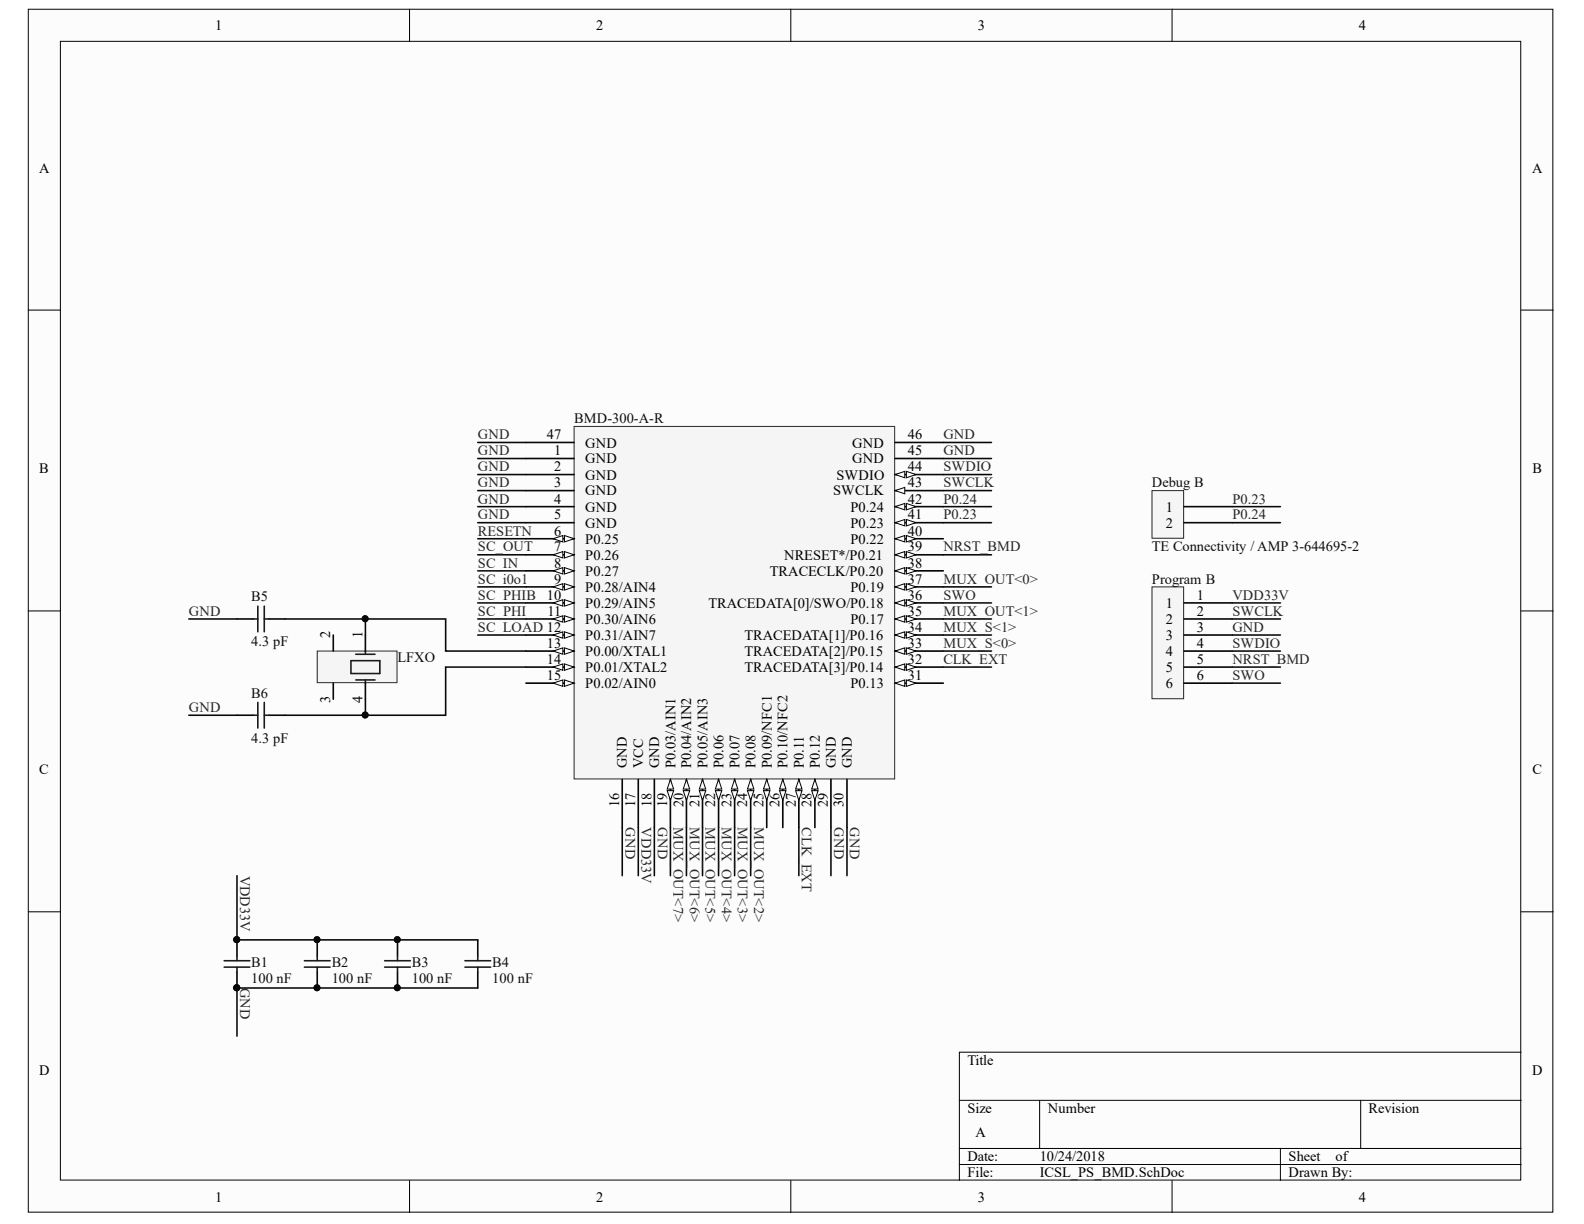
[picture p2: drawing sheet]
<svg xmlns="http://www.w3.org/2000/svg" width="279mm" height="216mm" viewBox="0 0 279 216" stroke-linecap="round" stroke-linejoin="round" font-family="sans-serif">
<defs><g id="words">
<g font-size="2.5">
<text x="38" y="5.3">1</text>
<text x="105.2" y="5.3">2</text>
<text x="172.5" y="5.3">3</text>
<text x="239.7" y="5.3">4</text>
<text x="6.9" y="30.4">A</text>
<text x="270.2" y="30.4">A</text>
<text x="96.5" y="77.5">47</text>
<text x="160.1" y="77.5">46</text>
<text x="6.9" y="83.5">B</text>
<text x="97.7" y="80.3">1</text>
<text x="97.7" y="83.2">2</text>
<text x="103.2" y="78.9">GND</text>
<text x="103.2" y="81.7">GND</text>
<text x="150.3" y="78.9">GND</text>
<text x="150.3" y="81.7">GND</text>
<text x="160.1" y="80.3">45</text>
<text x="160.1" y="83.2">44</text>
<text x="270.3" y="83.5">B</text>
<text x="97.7" y="86">3</text>
<text x="97.7" y="88.8">4</text>
<text x="103.2" y="84.6">GND</text>
<text x="103.2" y="87.4">GND</text>
<text x="147" y="87.4">SWCLK</text>
<text x="147.5" y="84.6">SWDIO</text>
<text x="160.1" y="86">43</text>
<text x="160.1" y="88.8">42</text>
<text x="97.7" y="91.6">5</text>
<text x="97.7" y="94.5">6</text>
<text x="103.2" y="90.3">GND</text>
<text x="103.2" y="93.1">GND</text>
<text x="103.2" y="95.9">P0.25</text>
<text x="150" y="90.3">P0.24</text>
<text x="150" y="93.1">P0.23</text>
<text x="150" y="95.9">P0.22</text>
<text x="160.1" y="91.6">41</text>
<text x="160.1" y="94.5">40</text>
<text x="205.6" y="90.3">1</text>
<text x="205.6" y="93.1">2</text>
<text x="97.7" y="97.3">7</text>
<text x="97.7" y="100.2">8</text>
<text x="103.2" y="98.7">P0.26</text>
<text x="103.2" y="101.6">P0.27</text>
<text x="135.8" y="101.6">TRACECLK/P0.20</text>
<text x="138.3" y="98.7">NRESET*/P0.21</text>
<text x="160.1" y="97.3">39</text>
<text x="160.1" y="100.2">38</text>
<text x="96.5" y="105.8">10</text>
<text x="97.7" y="102.9">9</text>
<text x="103.2" y="104.4">P0.28/AIN4</text>
<text x="103.2" y="107.2">P0.29/AIN5</text>
<text x="125" y="107.2">TRACEDATA[0]/SWO/P0.18</text>
<text x="150" y="104.4">P0.19</text>
<text x="160.1" y="102.9">37</text>
<text x="160.1" y="105.8">36</text>
<text x="205.6" y="107.2">1</text>
<text x="211.1" y="105.8">1</text>
<text x="58.3" y="112.6" transform="rotate(-90 58.3 112.6)">2</text>
<text x="63.9" y="112.6" transform="rotate(-90 63.9 112.6)">1</text>
<text x="96.6" y="108.6">11</text>
<text x="103.2" y="110">P0.30/AIN6</text>
<text x="103.2" y="112.9">P0.31/AIN7</text>
<text x="131.3" y="112.9">TRACEDATA[1]/P0.16</text>
<text x="150" y="110">P0.17</text>
<text x="160.1" y="108.6">35</text>
<text x="160.1" y="111.5">34</text>
<text x="205.6" y="110">2</text>
<text x="205.6" y="112.9">3</text>
<text x="211.1" y="108.6">2</text>
<text x="211.1" y="111.5">3</text>
<text x="96.5" y="114.3">13</text>
<text x="96.5" y="117.1">14</text>
<text x="96.5" y="119.9">15</text>
<text x="103.2" y="115.7">P0.00/XTAL1</text>
<text x="103.2" y="118.6">P0.01/XTAL2</text>
<text x="131.3" y="115.7">TRACEDATA[2]/P0.15</text>
<text x="131.3" y="118.6">TRACEDATA[3]/P0.14</text>
<text x="160.1" y="114.3">33</text>
<text x="160.1" y="117.1">32</text>
<text x="160.1" y="119.9">31</text>
<text x="205.6" y="115.7">4</text>
<text x="205.6" y="118.6">5</text>
<text x="211.1" y="114.3">4</text>
<text x="211.1" y="117.1">5</text>
<text x="211.1" y="119.9">6</text>
<text x="58.3" y="124.1" transform="rotate(-90 58.3 124.1)">3</text>
<text x="63.9" y="124.1" transform="rotate(-90 63.9 124.1)">4</text>
<text x="103.2" y="121.4">P0.02/AIN0</text>
<text x="150" y="121.4">P0.13</text>
<text x="205.6" y="121.4">6</text>
<text x="6.9" y="136.6">C</text>
<text x="110.6" y="135.5" transform="rotate(-90 110.6 135.5)">GND</text>
<text x="113.5" y="135.5" transform="rotate(-90 113.5 135.5)">VCC</text>
<text x="116.3" y="135.5" transform="rotate(-90 116.3 135.5)">GND</text>
<text x="119.1" y="135.5" transform="rotate(-90 119.1 135.5)">P0.03/AIN1</text>
<text x="121.9" y="135.5" transform="rotate(-90 121.9 135.5)">P0.04/AIN2</text>
<text x="124.8" y="135.5" transform="rotate(-90 124.8 135.5)">P0.05/AIN3</text>
<text x="127.6" y="135.5" transform="rotate(-90 127.6 135.5)">P0.06</text>
<text x="130.5" y="135.5" transform="rotate(-90 130.5 135.5)">P0.07</text>
<text x="133.3" y="135.5" transform="rotate(-90 133.3 135.5)">P0.08</text>
<text x="136.1" y="135.5" transform="rotate(-90 136.1 135.5)">P0.09/NFC1</text>
<text x="138.9" y="135.5" transform="rotate(-90 138.9 135.5)">P0.10/NFC2</text>
<text x="141.8" y="135.5" transform="rotate(-90 141.8 135.5)">P0.11</text>
<text x="144.6" y="135.5" transform="rotate(-90 144.6 135.5)">P0.12</text>
<text x="147.5" y="135.5" transform="rotate(-90 147.5 135.5)">GND</text>
<text x="150.3" y="135.5" transform="rotate(-90 150.3 135.5)">GND</text>
<text x="270.3" y="136.6">C</text>
<text x="109.2" y="142.3" transform="rotate(-90 109.2 142.3)">16</text>
<text x="112" y="142.3" transform="rotate(-90 112 142.3)">17</text>
<text x="114.9" y="142.3" transform="rotate(-90 114.9 142.3)">18</text>
<text x="117.7" y="142.3" transform="rotate(-90 117.7 142.3)">19</text>
<text x="120.6" y="142.3" transform="rotate(-90 120.6 142.3)">20</text>
<text x="123.4" y="142.3" transform="rotate(-90 123.4 142.3)">21</text>
<text x="126.2" y="142.3" transform="rotate(-90 126.2 142.3)">22</text>
<text x="129" y="142.3" transform="rotate(-90 129 142.3)">23</text>
<text x="131.8" y="142.3" transform="rotate(-90 131.8 142.3)">24</text>
<text x="134.7" y="142.3" transform="rotate(-90 134.7 142.3)">25</text>
<text x="137.5" y="142.3" transform="rotate(-90 137.5 142.3)">26</text>
<text x="140.4" y="142.3" transform="rotate(-90 140.4 142.3)">27</text>
<text x="143.1" y="142.3" transform="rotate(-90 143.1 142.3)">28</text>
<text x="146" y="142.3" transform="rotate(-90 146 142.3)">29</text>
<text x="148.8" y="142.3" transform="rotate(-90 148.8 142.3)">30</text>
<text x="6.9" y="189.6">D</text>
<text x="170.6" y="187.9">Title</text>
<text x="270.2" y="189.6">D</text>
<text x="170.6" y="196.4">Size</text>
<text x="184.8" y="196.4">Number</text>
<text x="241.4" y="196.4">Revision</text>
<text x="172.1" y="200.6">A</text>
<text x="170.6" y="204.9">Date:</text>
<text x="170.6" y="207.6">File:</text>
<text x="183.4" y="204.9">10/24/2018</text>
<text x="183.4" y="207.6">ICSL_PS_BMD.SchDoc</text>
<text x="227.3" y="204.9">Sheet</text>
<text x="227.3" y="207.6">Drawn By:</text>
<text x="235.6" y="204.9">of</text>
<text x="38" y="212">1</text>
<text x="105.2" y="212">2</text>
<text x="172.5" y="212">3</text>
<text x="239.7" y="212">4</text>
</g>
<g font-size="2.5" fill="#262626">
<text x="84.3" y="77.5">GND</text>
<text x="166.4" y="77.5">GND</text>
<text x="84.3" y="80.3">GND</text>
<text x="84.3" y="83.2">GND</text>
<text x="166.4" y="80.3">GND</text>
<text x="166.4" y="83.2">SWDIO</text>
<text x="84.3" y="86">GND</text>
<text x="84.3" y="88.8">GND</text>
<text x="166.4" y="86">SWCLK</text>
<text x="166.4" y="88.8">P0.24</text>
<text x="217.4" y="88.8">P0.23</text>
<text x="84.3" y="91.6">GND</text>
<text x="84.3" y="94.5">RESETN</text>
<text x="166.4" y="91.6">P0.23</text>
<text x="217.4" y="91.6">P0.24</text>
<text x="84.3" y="97.3">SC_OUT</text>
<text x="84.3" y="100.2">SC_IN</text>
<text x="166.4" y="97.3">NRST_BMD</text>
<text x="84.3" y="102.9">SC_i0o1</text>
<text x="84.3" y="105.8">SC_PHIB</text>
<text x="166.4" y="102.9">MUX_OUT&lt;0&gt;</text>
<text x="166.4" y="105.8">SWO</text>
<text x="217.4" y="105.8">VDD33V</text>
<text x="33.3" y="108.6">GND</text>
<text x="84.3" y="111.5">SC_LOAD 12</text>
<text x="84.3" y="108.6">SC_PHI</text>
<text x="166.4" y="108.6">MUX_OUT&lt;1&gt;</text>
<text x="166.4" y="111.5">MUX_S&lt;1&gt;</text>
<text x="217.4" y="108.6">SWCLK</text>
<text x="217.4" y="111.5">GND</text>
<text x="166.4" y="114.3">MUX_S&lt;0&gt;</text>
<text x="166.4" y="117.1">CLK_EXT</text>
<text x="217.4" y="114.3">SWDIO</text>
<text x="217.4" y="117.1">NRST_BMD</text>
<text x="217.4" y="119.9">SWO</text>
<text x="33.3" y="125.6">GND</text>
<text x="110.3" y="146" transform="rotate(90 110.3 146)">GND</text>
<text x="113.1" y="146" transform="rotate(90 113.1 146)">VDD33V</text>
<text x="116" y="146" transform="rotate(90 116 146)">GND</text>
<text x="118.8" y="146" transform="rotate(90 118.8 146)">MUX_OUT&lt;7&gt;</text>
<text x="121.7" y="146" transform="rotate(90 121.7 146)">MUX_OUT&lt;6&gt;</text>
<text x="124.5" y="146" transform="rotate(90 124.5 146)">MUX_OUT&lt;5&gt;</text>
<text x="127.3" y="146" transform="rotate(90 127.3 146)">MUX_OUT&lt;4&gt;</text>
<text x="130.1" y="146" transform="rotate(90 130.1 146)">MUX_OUT&lt;3&gt;</text>
<text x="133" y="146" transform="rotate(90 133 146)">MUX_OUT&lt;2&gt;</text>
<text x="141.5" y="146" transform="rotate(90 141.5 146)">CLK_EXT</text>
<text x="147.1" y="146" transform="rotate(90 147.1 146)">GND</text>
<text x="149.9" y="146" transform="rotate(90 149.9 146)">GND</text>
<text x="42.4" y="154.5" transform="rotate(90 42.4 154.5)">VDD33V</text>
<text x="42.4" y="174.3" transform="rotate(90 42.4 174.3)">GND</text>
</g>
<g font-size="2.5" fill="#0e0e0e">
<text x="101.3" y="74.6">BMD-300-A-R</text>
<text x="203.2" y="86">Debug B</text>
<text x="203.2" y="97.3">TE Connectivity / AMP 3-644695-2</text>
<text x="44.3" y="106.1">B5</text>
<text x="203.2" y="102.9">Program B</text>
<text x="44.3" y="114">4.3 pF</text>
<text x="70.1" y="116.8">LFXO</text>
<text x="44.3" y="123.1">B6</text>
<text x="44.3" y="131">4.3 pF</text>
<text x="44.3" y="170.6">B1</text>
<text x="44.3" y="173.4">100 nF</text>
<text x="58.5" y="170.6">B2</text>
<text x="58.5" y="173.4">100 nF</text>
<text x="72.6" y="170.6">B3</text>
<text x="72.6" y="173.4">100 nF</text>
<text x="86.8" y="170.6">B4</text>
<text x="86.8" y="173.4">100 nF</text>
</g>
</g></defs>
<g fill="#fcfcfc" stroke="#000" stroke-width=".18">
<path d="M5 1.6h268.9v212.2h-268.9z"/>
<path d="M10.7 7.3h257.5v200.9h-257.5z"/>
</g>
<g fill="none" stroke="#000" stroke-width=".18">
<path d="M72.2 1.6v5.7M139.5 1.6v5.7M206.7 1.6v5.7M5 54.7h5.7M268.3 54.7h5.7M5 107.8h5.7M268.3 107.8h5.7M5 160.8h5.7M268.3 160.8h5.7M169.2 194.1h99.1M183.4 194.1v8.5M240 194.1v8.5"/>
<path d="M268.3 185.6h-99.1v22.6M72.2 208.2v5.7M139.5 208.2v5.7M169.2 202.6h99.1M169.2 205.4h99.1M206.7 208.2v5.7M225.9 202.6v5.6"/>
</g>
<path d="M101.3 75.2h56.5v62.2h-56.5z" fill="#f5f5f5" stroke="#262626" stroke-width=".18"/>
<path d="M92.8 78h8.5M157.9 78h8.5M92.8 80.9h8.5M92.8 83.7h8.5M92.8 86.5h8.5M92.8 89.4h8.5M92.8 92.2h8.5M92.8 95h8.5M109.8 137.5v8.5" fill="none" stroke="#000" stroke-width=".28"/>
<g fill="#fcfcfc" stroke="#000" stroke-width=".18">
<path d="M99.6 94.5l1.7 .5-1.7 .6z"/>
<path d="M97.6 95l1.7-.5v1.1z"/>
</g>
<path d="M92.8 97.9h8.5" fill="none" stroke="#000" stroke-width=".28"/>
<g fill="#fcfcfc" stroke="#000" stroke-width=".18">
<path d="M99.6 97.3l1.7 .6-1.7 .5z"/>
<path d="M97.6 97.9l1.7-.6v1.1z"/>
</g>
<path d="M92.8 100.7h8.5" fill="none" stroke="#000" stroke-width=".28"/>
<g fill="#fcfcfc" stroke="#000" stroke-width=".18">
<path d="M99.6 100.1l1.7 .6-1.7 .6z"/>
<path d="M97.6 100.7l1.7-.6v1.2z"/>
</g>
<path d="M92.8 103.5h8.5" fill="none" stroke="#000" stroke-width=".28"/>
<g fill="#fcfcfc" stroke="#000" stroke-width=".18">
<path d="M99.6 103l1.7 .5-1.7 .6z"/>
<path d="M97.6 103.5l1.7-.5v1.1z"/>
</g>
<path d="M92.8 106.3h8.5" fill="none" stroke="#000" stroke-width=".28"/>
<g fill="#fcfcfc" stroke="#000" stroke-width=".18">
<path d="M99.6 105.8l1.7 .5-1.7 .6z"/>
<path d="M97.6 106.3l1.7-.5v1.1z"/>
</g>
<path d="M92.8 109.2h8.5" fill="none" stroke="#000" stroke-width=".28"/>
<g fill="#fcfcfc" stroke="#000" stroke-width=".18">
<path d="M99.6 108.6l1.7 .6-1.7 .5z"/>
<path d="M97.6 109.2l1.7-.6v1.1z"/>
</g>
<path d="M92.8 112h8.5" fill="none" stroke="#000" stroke-width=".28"/>
<g fill="#fcfcfc" stroke="#000" stroke-width=".18">
<path d="M99.6 111.4l1.7 .6-1.7 .6z"/>
<path d="M97.6 112l1.7-.6v1.2z"/>
</g>
<path d="M92.8 114.8h8.5" fill="none" stroke="#000" stroke-width=".28"/>
<g fill="#fcfcfc" stroke="#000" stroke-width=".18">
<path d="M99.6 114.3l1.7 .5-1.7 .6z"/>
<path d="M97.6 114.8l1.7-.5v1.1z"/>
</g>
<path d="M92.8 117.7h8.5" fill="none" stroke="#000" stroke-width=".28"/>
<g fill="#fcfcfc" stroke="#000" stroke-width=".18">
<path d="M99.6 117.1l1.7 .6-1.7 .5z"/>
<path d="M97.6 117.7l1.7-.6v1.1z"/>
</g>
<path d="M92.8 120.5h8.5" fill="none" stroke="#000" stroke-width=".28"/>
<g fill="#fcfcfc" stroke="#000" stroke-width=".18">
<path d="M99.6 119.9l1.7 .6-1.7 .6z"/>
<path d="M97.6 120.5l1.7-.6v1.2z"/>
</g>
<path d="M112.6 137.5v8.5M115.4 137.5v8.5M118.3 137.5v8.5" fill="none" stroke="#000" stroke-width=".28"/>
<g fill="#fcfcfc" stroke="#000" stroke-width=".18">
<path d="M118.3 137.5l.5 1.7h-1.1z"/>
<path d="M117.7 139.5h1.1l-.5 1.7z"/>
</g>
<path d="M121.1 137.5v8.5" fill="none" stroke="#000" stroke-width=".28"/>
<g fill="#fcfcfc" stroke="#000" stroke-width=".18">
<path d="M121.1 137.5l.5 1.7h-1.1z"/>
<path d="M120.5 139.5h1.1l-.5 1.7z"/>
</g>
<path d="M123.9 137.5v8.5" fill="none" stroke="#000" stroke-width=".28"/>
<g fill="#fcfcfc" stroke="#000" stroke-width=".18">
<path d="M123.9 137.5l.6 1.7h-1.2z"/>
<path d="M123.3 139.5h1.2l-.6 1.7z"/>
</g>
<path d="M126.7 137.5v8.5" fill="none" stroke="#000" stroke-width=".28"/>
<g fill="#fcfcfc" stroke="#000" stroke-width=".18">
<path d="M126.7 137.5l.6 1.7h-1.1z"/>
<path d="M126.2 139.5h1.1l-.6 1.7z"/>
</g>
<path d="M129.6 137.5v8.5" fill="none" stroke="#000" stroke-width=".28"/>
<g fill="#fcfcfc" stroke="#000" stroke-width=".18">
<path d="M129.6 137.5l.5 1.7h-1.1z"/>
<path d="M129 139.5h1.1l-.5 1.7z"/>
</g>
<path d="M132.4 137.5v8.5" fill="none" stroke="#000" stroke-width=".28"/>
<g fill="#fcfcfc" stroke="#000" stroke-width=".18">
<path d="M132.4 137.5l.6 1.7h-1.2z"/>
<path d="M131.8 139.5h1.2l-.6 1.7z"/>
</g>
<path d="M135.2 137.5v8.5" fill="none" stroke="#000" stroke-width=".28"/>
<g fill="#fcfcfc" stroke="#000" stroke-width=".18">
<path d="M135.2 137.5l.6 1.7h-1.1z"/>
<path d="M134.7 139.5h1.1l-.6 1.7z"/>
</g>
<path d="M138.1 137.5v8.5" fill="none" stroke="#000" stroke-width=".28"/>
<g fill="#fcfcfc" stroke="#000" stroke-width=".18">
<path d="M138.1 137.5l.5 1.7h-1.1z"/>
<path d="M137.5 139.5h1.1l-.5 1.7z"/>
</g>
<path d="M140.9 137.5v8.5" fill="none" stroke="#000" stroke-width=".28"/>
<g fill="#fcfcfc" stroke="#000" stroke-width=".18">
<path d="M140.9 137.5l.6 1.7h-1.2z"/>
<path d="M140.3 139.5h1.2l-.6 1.7z"/>
</g>
<path d="M143.7 137.5v8.5" fill="none" stroke="#000" stroke-width=".28"/>
<g fill="#fcfcfc" stroke="#000" stroke-width=".18">
<path d="M143.7 137.5l.6 1.7h-1.1z"/>
<path d="M143.2 139.5h1.1l-.6 1.7z"/>
</g>
<path d="M157.9 80.9h8.5M157.9 83.7h8.5M146.6 137.5v8.5M149.4 137.5v8.5" fill="none" stroke="#000" stroke-width=".28"/>
<g fill="#fcfcfc" stroke="#000" stroke-width=".18">
<path d="M157.9 83.7l1.7-.6v1.2z"/>
<path d="M159.9 83.1l1.7 .6-1.7 .6z"/>
</g>
<path d="M157.9 86.5h8.5" fill="none" stroke="#000" stroke-width=".28"/>
<path d="M157.9 86.5l1.7-.5v1.1z" fill="#fcfcfc" stroke="#000" stroke-width=".18"/>
<path d="M157.9 89.4h8.5" fill="none" stroke="#000" stroke-width=".28"/>
<g fill="#fcfcfc" stroke="#000" stroke-width=".18">
<path d="M157.9 89.4l1.7-.6v1.1z"/>
<path d="M159.9 88.8l1.7 .6-1.7 .5z"/>
</g>
<path d="M157.9 92.2h8.5" fill="none" stroke="#000" stroke-width=".28"/>
<g fill="#fcfcfc" stroke="#000" stroke-width=".18">
<path d="M157.9 92.2l1.7-.6v1.2z"/>
<path d="M159.9 91.6l1.7 .6-1.7 .6z"/>
</g>
<path d="M157.9 95h8.5" fill="none" stroke="#000" stroke-width=".28"/>
<g fill="#fcfcfc" stroke="#000" stroke-width=".18">
<path d="M157.9 95l1.7-.5v1.1z"/>
<path d="M159.9 94.5l1.7 .5-1.7 .6z"/>
</g>
<path d="M157.9 97.9h8.5" fill="none" stroke="#000" stroke-width=".28"/>
<g fill="#fcfcfc" stroke="#000" stroke-width=".18">
<path d="M157.9 97.9l1.7-.6v1.1z"/>
<path d="M159.9 97.3l1.7 .6-1.7 .5z"/>
</g>
<path d="M157.9 100.7h8.5" fill="none" stroke="#000" stroke-width=".28"/>
<g fill="#fcfcfc" stroke="#000" stroke-width=".18">
<path d="M157.9 100.7l1.7-.6v1.2z"/>
<path d="M159.9 100.1l1.7 .6-1.7 .6z"/>
</g>
<path d="M157.9 103.5h8.5" fill="none" stroke="#000" stroke-width=".28"/>
<g fill="#fcfcfc" stroke="#000" stroke-width=".18">
<path d="M157.9 103.5l1.7-.5v1.1z"/>
<path d="M159.9 103l1.7 .5-1.7 .6z"/>
</g>
<path d="M157.9 106.3h8.5" fill="none" stroke="#000" stroke-width=".28"/>
<g fill="#fcfcfc" stroke="#000" stroke-width=".18">
<path d="M157.9 106.3l1.7-.5v1.1z"/>
<path d="M159.9 105.8l1.7 .5-1.7 .6z"/>
</g>
<path d="M157.9 109.2h8.5" fill="none" stroke="#000" stroke-width=".28"/>
<g fill="#fcfcfc" stroke="#000" stroke-width=".18">
<path d="M157.9 109.2l1.7-.6v1.1z"/>
<path d="M159.9 108.6l1.7 .6-1.7 .5z"/>
</g>
<path d="M157.9 112h8.5" fill="none" stroke="#000" stroke-width=".28"/>
<g fill="#fcfcfc" stroke="#000" stroke-width=".18">
<path d="M157.9 112l1.7-.6v1.2z"/>
<path d="M159.9 111.4l1.7 .6-1.7 .6z"/>
</g>
<path d="M157.9 114.8h8.5" fill="none" stroke="#000" stroke-width=".28"/>
<g fill="#fcfcfc" stroke="#000" stroke-width=".18">
<path d="M157.9 114.8l1.7-.5v1.1z"/>
<path d="M159.9 114.3l1.7 .5-1.7 .6z"/>
</g>
<path d="M157.9 117.7h8.5" fill="none" stroke="#000" stroke-width=".28"/>
<g fill="#fcfcfc" stroke="#000" stroke-width=".18">
<path d="M157.9 117.7l1.7-.6v1.1z"/>
<path d="M159.9 117.1l1.7 .6-1.7 .5z"/>
</g>
<path d="M157.9 120.5h8.5" fill="none" stroke="#000" stroke-width=".28"/>
<g fill="#fcfcfc" stroke="#000" stroke-width=".18">
<path d="M157.9 120.5l1.7-.6v1.2z"/>
<path d="M159.9 119.9l1.7 .6-1.7 .6z"/>
</g>
<path d="M56 114.8h14v5.6h-14z" fill="#f5f5f5" stroke="#262626" stroke-width=".18"/>
<path d="M61.9 116.5h5.1v2.3h-5.1zM62.8 115.4h3.4M62.8 119.9h3.4M64.5 114.8v.6M64.5 119.9v.6" fill="none" stroke="#1c1c1c" stroke-width=".28"/>
<path d="M58.8 112v2.8M64.5 112v2.8M58.8 120.5v2.8M64.5 120.5v2.8" fill="none" stroke="#000" stroke-width=".28"/>
<g fill="none" stroke="#0e0e0e" stroke-width=".28">
<path d="M84.3 78h8.5M166.4 78h8.5M84.3 80.9h8.5M84.3 83.7h8.5M84.3 86.5h8.5M84.3 89.4h8.5M84.3 92.2h8.5M84.3 95h8.5M84.3 97.9h8.5M166.4 80.9h8.5M166.4 83.7h8.5M166.4 86.5h8.5"/>
<path d="M166.4 89.4h8.5M166.4 92.2h8.5M166.4 97.9h8.5M33.3 109.2h8.5M50.3 109.2h14.2M64.5 112v-2.8h14.1v5.6h14.2M84.3 109.2h8.5M84.3 112h8.5M84.3 106.3h8.5M84.3 103.5h8.5M84.3 100.7h8.5M92.8 117.7h-14.2v8.5h-14.1v-2.9"/>
<path d="M166.4 109.2h8.5M166.4 117.7h8.5M166.4 114.8h8.5M166.4 112h8.5M166.4 106.3h8.5M166.4 103.5h8.5M33.3 126.2h8.5M50.3 126.2h14.2M109.8 146v8.5M112.6 146v8.5M115.4 146v8.5M118.3 146v8.5"/>
<path d="M121.1 146v8.5M123.9 146v8.5M126.7 146v8.5M129.6 146v8.5M132.4 146v8.5M140.9 146v8.5M146.6 146v8.5M149.4 146v8.5"/>
</g>
<g fill="#0e0e0e" stroke="#0e0e0e" stroke-width=".18">
<circle cx="64.4" cy="109.1" r=".52"/>
<circle cx="64.4" cy="126.1" r=".52"/>
</g>
<path d="M203.2 86.5h5.6v8.4h-5.6z" fill="#f5f5f5" stroke="#262626" stroke-width=".18"/>
<path d="M208.9 89.4h8.5M208.9 92.2h8.5" fill="none" stroke="#000" stroke-width=".28"/>
<path d="M217.4 89.4h8.5M217.4 92.2h8.5" fill="none" stroke="#0e0e0e" stroke-width=".28"/>
<path d="M203.2 103.5h5.6v19.7h-5.6z" fill="#f5f5f5" stroke="#262626" stroke-width=".18"/>
<g fill="none" stroke="#000" stroke-width=".28">
<path d="M41.8 109.2h2.8M47.5 109.2h2.8M208.9 106.3h8.5M208.9 109.2h8.5M208.9 112h8.5M208.9 114.8h8.5M208.9 117.7h8.5M41.8 126.2h2.8M47.5 126.2h2.8M208.9 120.5h8.5M41.8 165.8v2.8M41.8 171.4v2.9"/>
<path d="M56 165.8v2.8M56 171.4v2.9M70.1 165.8v2.8M70.1 171.4v2.9M84.3 165.8v2.8M84.3 171.4v2.9"/>
</g>
<path d="M217.4 106.3h8.5M217.4 109.2h8.5M217.4 112h8.5M217.4 114.8h8.5M217.4 117.7h8.5M217.4 120.5h8.5M41.8 154.5v11.3h42.5M84.3 174.3h-42.5v8.5" fill="none" stroke="#0e0e0e" stroke-width=".28"/>
<g fill="none" stroke="#1c1c1c" stroke-width=".28">
<path d="M44.6 109.2h.9M45.5 106.9v4.5M46.6 106.9v4.5M46.6 109.2h.9M44.6 126.2h.9M45.5 123.9v4.5M46.6 123.9v4.5M46.6 126.2h.9M39.5 169.5h4.6M39.5 170.6h4.6M41.8 168.6v.9M41.8 170.6v.8"/>
<path d="M53.7 169.5h4.5M53.7 170.6h4.5M56 168.6v.9M56 170.6v.8M67.8 169.5h4.6M67.8 170.6h4.6M70.1 168.6v.9M70.1 170.6v.8M82 169.5h4.5M82 170.6h4.5M84.3 168.6v.9M84.3 170.6v.8"/>
</g>
<g fill="#0e0e0e" stroke="#0e0e0e" stroke-width=".18">
<circle cx="41.8" cy="174.2" r=".52"/>
<circle cx="41.8" cy="165.7" r=".52"/>
<circle cx="55.9" cy="174.2" r=".52"/>
<circle cx="55.9" cy="165.7" r=".52"/>
<circle cx="70.1" cy="174.2" r=".52"/>
<circle cx="70.1" cy="165.7" r=".52"/>
</g>
<use href="#words"/>
</svg>
